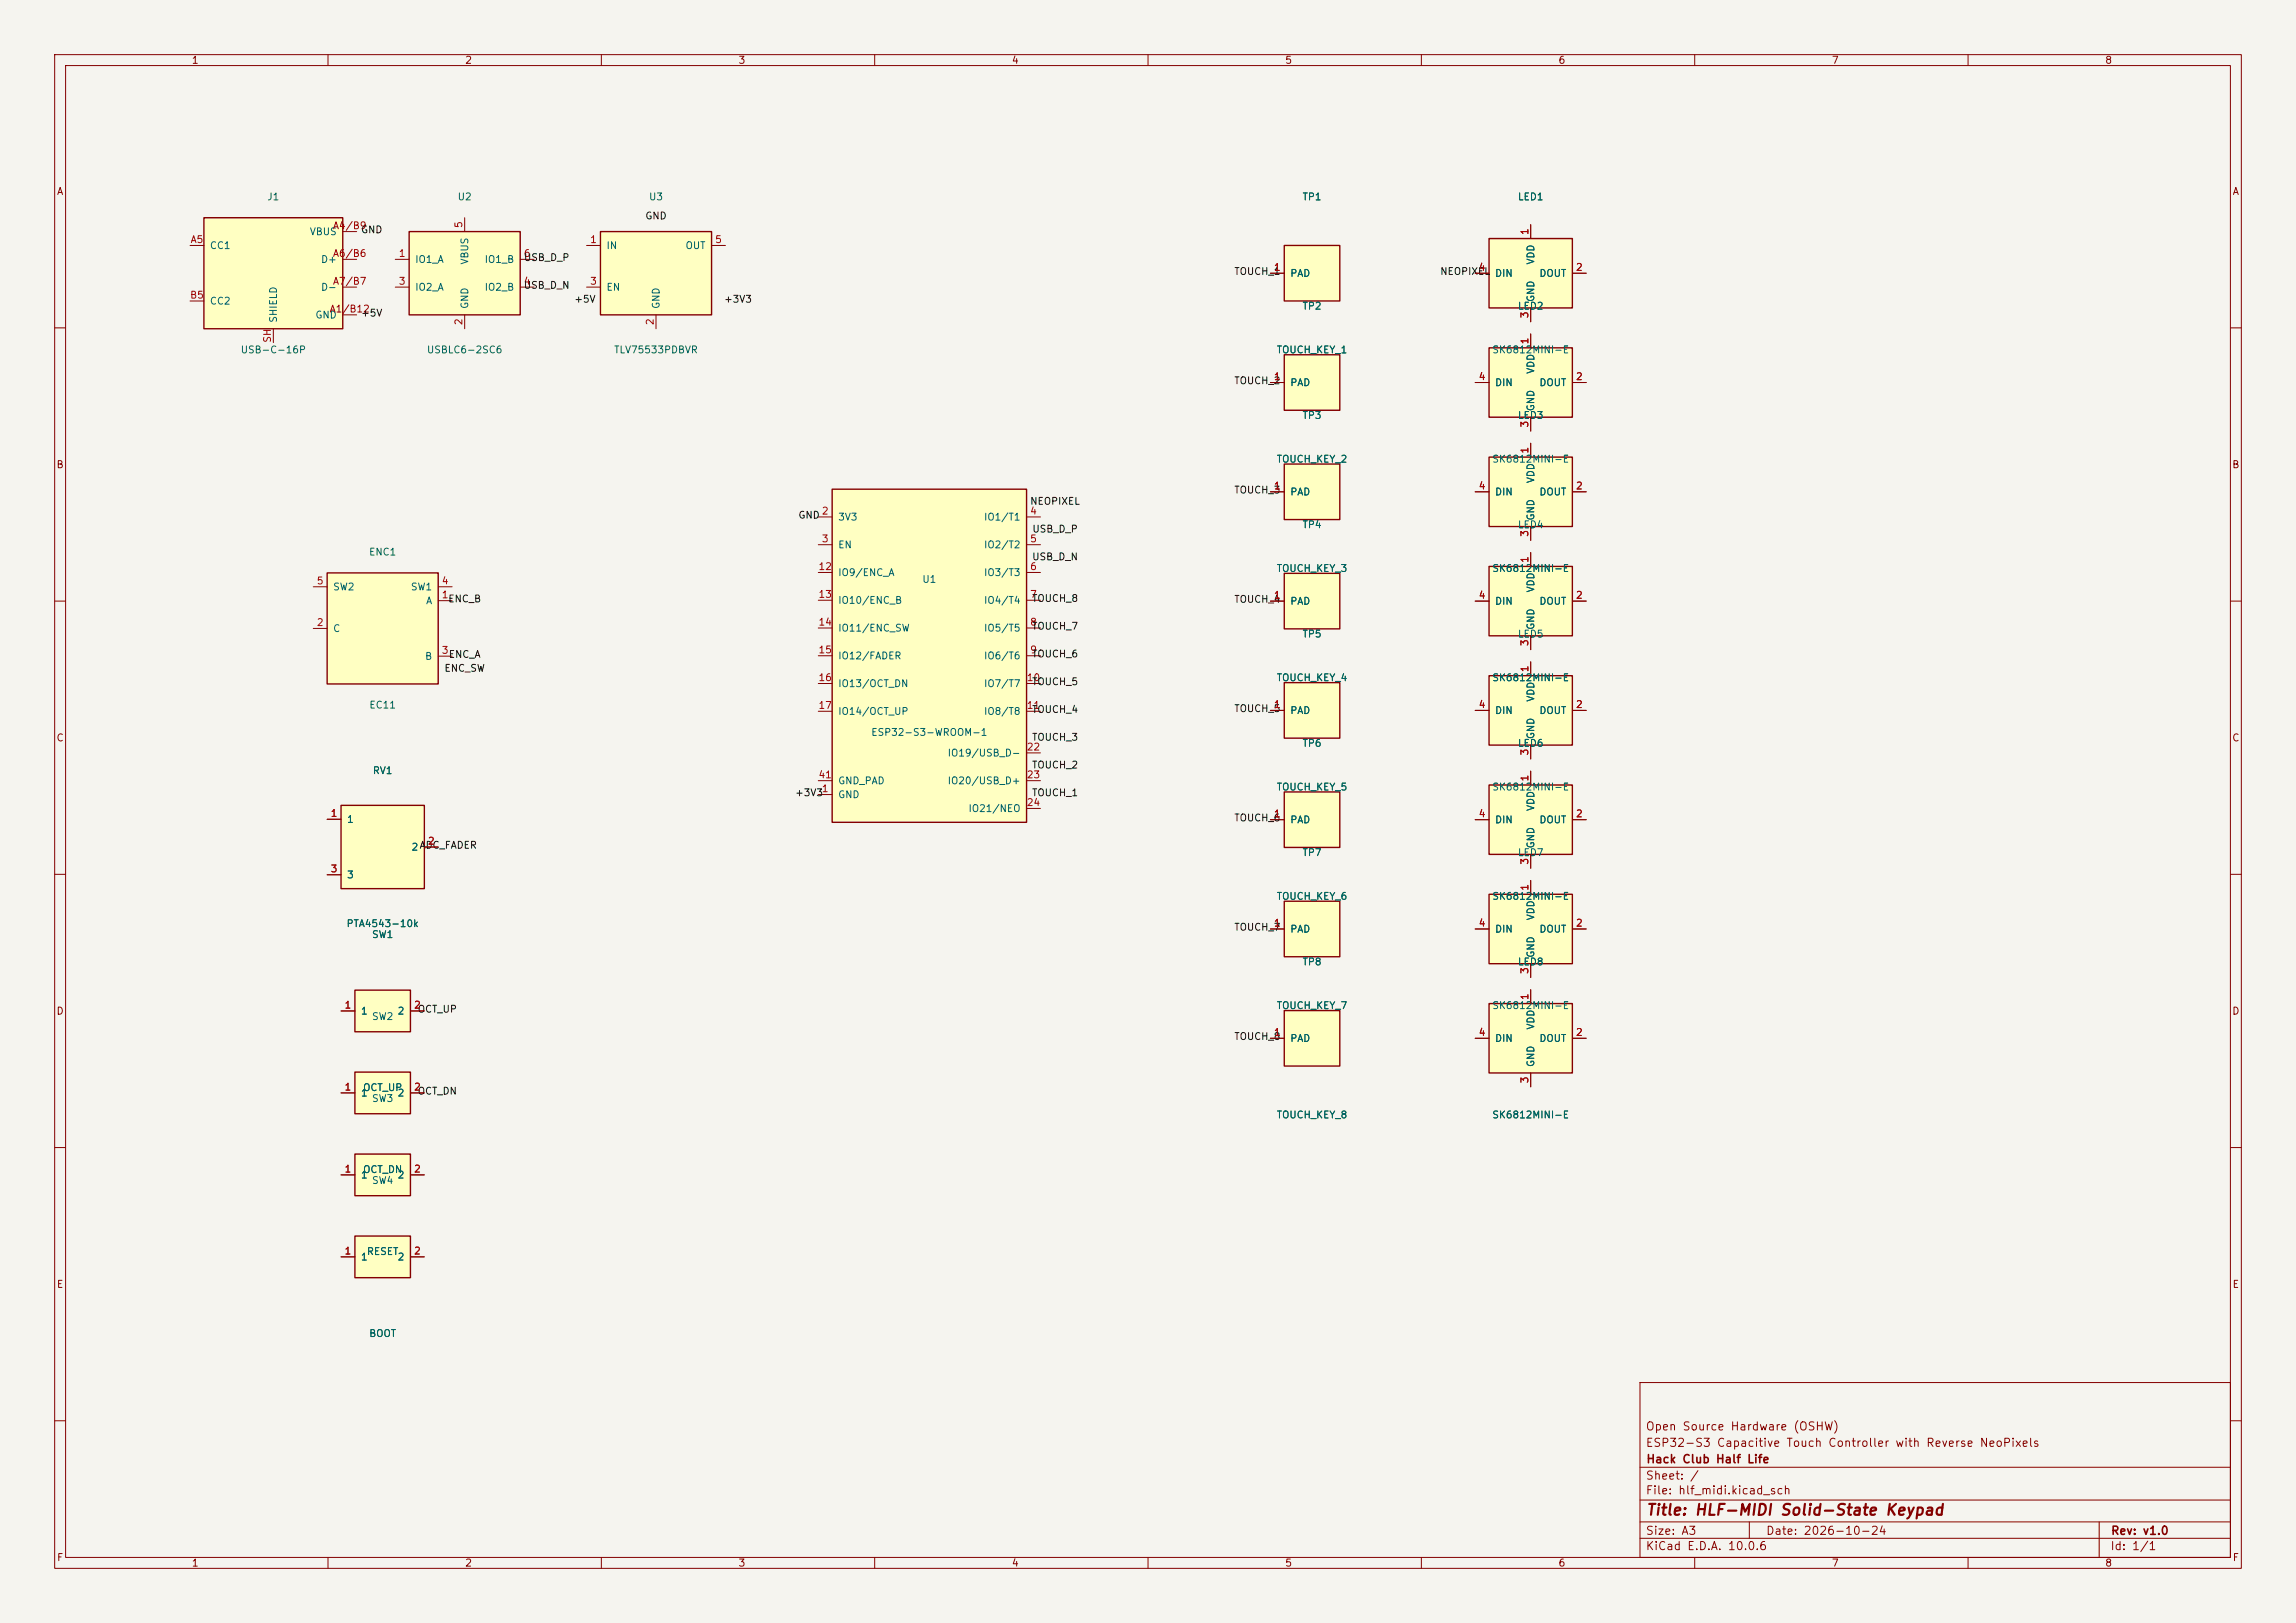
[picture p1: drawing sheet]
<svg xmlns="http://www.w3.org/2000/svg" width="420mm" height="297mm" viewBox="0 0 420 297" stroke-linecap="round" stroke-linejoin="round" font-family="sans-serif">
<defs><g id="words">
<text font-size="2" fill="#840000" x="301" y="277.8">Title: HLF-MIDI Solid-State Keypad</text>
<g font-size="1.5" fill="#840000">
<text x="300.9" y="262.1">Open Source Hardware (OSHW)</text>
<text x="300.9" y="265.1">ESP32-S3 Capacitive Touch Controller with Reverse NeoPixels</text>
<text x="301" y="268.1">Hack Club Half Life</text>
<text x="300.9" y="273.8">File: hlf_midi.kicad_sch</text>
<text x="300.9" y="271.1">Sheet: /</text>
<text x="300.9" y="281.2">Size: A3</text>
<text x="322.9" y="281.2">Date: 2026-10-24</text>
<text x="386" y="281.2">Rev: v1.0</text>
<text x="300.9" y="284">KiCad E.D.A. 10.0.6</text>
<text x="385.9" y="284">Id: 1/1</text>
</g>
<g font-size="1.3" fill="#840000">
<text x="35" y="12">1</text>
<text x="85" y="12">2</text>
<text x="135" y="12">3</text>
<text x="185" y="12">4</text>
<text x="235" y="12">5</text>
<text x="285" y="12">6</text>
<text x="335" y="12">7</text>
<text x="385" y="12">8</text>
<text x="10.3" y="36">A</text>
<text x="408.3" y="36">A</text>
<text x="10.2" y="86">B</text>
<text x="408.2" y="86">B</text>
<text x="10.2" y="136">C</text>
<text x="408.2" y="136">C</text>
<text x="10.2" y="186">D</text>
<text x="408.2" y="186">D</text>
<text x="10.3" y="236">E</text>
<text x="408.3" y="236">E</text>
<text x="10.3" y="286">F</text>
<text x="35" y="287">1</text>
<text x="85" y="287">2</text>
<text x="135" y="287">3</text>
<text x="185" y="287">4</text>
<text x="235" y="287">5</text>
<text x="285" y="287">6</text>
<text x="335" y="287">7</text>
<text x="385" y="287">8</text>
<text x="408.3" y="286">F</text>
</g>
<g font-size="1.3" fill="#006464">
<text x="48.8" y="37">J1</text>
<text x="83.6" y="37">U2</text>
<text x="118.6" y="37">U3</text>
<text x="238.1" y="37">TP1</text>
<text x="277.5" y="37">LED1</text>
<text x="38.3" y="45.9">CC1</text>
<text x="56.6" y="43.3">VBUS</text>
<text x="110.8" y="45.9">IN</text>
<text x="125.3" y="45.9">OUT</text>
<text x="58.6" y="48.4">D+</text>
<text x="58.6" y="53.5">D-</text>
<text x="75.8" y="48.4">IO1_A</text>
<text x="75.8" y="53.5">IO2_A</text>
<text x="86" y="48.5" transform="rotate(-90 86 48.5)">VBUS</text>
<text x="88.5" y="53.5">IO2_B</text>
<text x="88.5" y="48.4">IO1_B</text>
<text x="110.8" y="53.5">EN</text>
<text x="235.9" y="51">PAD</text>
<text x="273.4" y="51">DIN</text>
<text x="281" y="48.5" transform="rotate(-90 281 48.5)">VDD</text>
<text x="281.5" y="51">DOUT</text>
<text x="38.3" y="56">CC2</text>
<text x="51" y="59.2" transform="rotate(-90 51 59.2)">SHIELD</text>
<text x="57.6" y="58.6">GND</text>
<text x="86" y="56.6" transform="rotate(-90 86 56.6)">GND</text>
<text x="121" y="56.6" transform="rotate(-90 121 56.6)">GND</text>
<text x="238.1" y="57">TP2</text>
<text x="277.5" y="57">LED2</text>
<text x="281" y="55.4" transform="rotate(-90 281 55.4)">GND</text>
<text x="43.9" y="65">USB-C-16P</text>
<text x="78" y="65">USBLC6-2SC6</text>
<text x="112.2" y="65">TLV75533PDBVR</text>
<text x="233.4" y="65">TOUCH_KEY_1</text>
<text x="272.9" y="65">SK6812MINI-E</text>
<text x="235.9" y="71">PAD</text>
<text x="273.4" y="71">DIN</text>
<text x="281" y="68.5" transform="rotate(-90 281 68.5)">VDD</text>
<text x="281.5" y="71">DOUT</text>
<text x="238.1" y="77">TP3</text>
<text x="277.5" y="77">LED3</text>
<text x="281" y="75.4" transform="rotate(-90 281 75.4)">GND</text>
<text x="233.4" y="85">TOUCH_KEY_2</text>
<text x="272.9" y="85">SK6812MINI-E</text>
<text x="281" y="88.5" transform="rotate(-90 281 88.5)">VDD</text>
<text x="153.2" y="95.6">3V3</text>
<text x="179.9" y="95.6">IO1/T1</text>
<text x="235.9" y="91">PAD</text>
<text x="273.4" y="91">DIN</text>
<text x="281" y="95.4" transform="rotate(-90 281 95.4)">GND</text>
<text x="281.5" y="91">DOUT</text>
<text x="67.4" y="102">ENC1</text>
<text x="153.2" y="100.6">EN</text>
<text x="179.9" y="100.6">IO2/T2</text>
<text x="238.1" y="97">TP4</text>
<text x="277.5" y="97">LED4</text>
<text x="153.2" y="105.7">IO9/ENC_A</text>
<text x="168.6" y="107">U1</text>
<text x="179.9" y="105.7">IO3/T3</text>
<text x="233.4" y="105">TOUCH_KEY_3</text>
<text x="272.9" y="105">SK6812MINI-E</text>
<text x="60.8" y="108.3">SW2</text>
<text x="75" y="108.3">SW1</text>
<text x="77.8" y="110.9">A</text>
<text x="153.2" y="110.8">IO10/ENC_B</text>
<text x="179.9" y="110.8">IO4/T4</text>
<text x="235.9" y="111">PAD</text>
<text x="273.4" y="111">DIN</text>
<text x="281" y="108.5" transform="rotate(-90 281 108.5)">VDD</text>
<text x="281.5" y="111">DOUT</text>
<text x="60.8" y="116">C</text>
<text x="153.2" y="115.9">IO11/ENC_SW</text>
<text x="179.9" y="115.9">IO5/T5</text>
<text x="238.1" y="117">TP5</text>
<text x="277.5" y="117">LED5</text>
<text x="281" y="115.4" transform="rotate(-90 281 115.4)">GND</text>
<text x="77.6" y="121">B</text>
<text x="153.2" y="121">IO12/FADER</text>
<text x="179.9" y="121">IO6/T6</text>
<text x="233.4" y="125">TOUCH_KEY_4</text>
<text x="272.9" y="125">SK6812MINI-E</text>
<text x="67.5" y="130">EC11</text>
<text x="153.2" y="126">IO13/OCT_DN</text>
<text x="153.2" y="131.1">IO14/OCT_UP</text>
<text x="179.9" y="126">IO7/T7</text>
<text x="179.9" y="131.1">IO8/T8</text>
<text x="235.9" y="131">PAD</text>
<text x="273.4" y="131">DIN</text>
<text x="281" y="128.5" transform="rotate(-90 281 128.5)">VDD</text>
<text x="281.5" y="131">DOUT</text>
<text x="159.3" y="135">ESP32-S3-WROOM-1</text>
<text x="238.1" y="137">TP6</text>
<text x="277.5" y="137">LED6</text>
<text x="281" y="135.4" transform="rotate(-90 281 135.4)">GND</text>
<text x="68.1" y="142">RV1</text>
<text x="153.2" y="143.8">GND_PAD</text>
<text x="173.2" y="138.7">IO19/USB_D-</text>
<text x="173.2" y="143.8">IO20/USB_D+</text>
<text x="153.2" y="146.4">GND</text>
<text x="177" y="148.9">IO21/NEO</text>
<text x="233.4" y="145">TOUCH_KEY_5</text>
<text x="272.9" y="145">SK6812MINI-E</text>
<text x="281" y="148.5" transform="rotate(-90 281 148.5)">VDD</text>
<text x="63.4" y="150.9">1</text>
<text x="75.2" y="156">2</text>
<text x="235.9" y="151">PAD</text>
<text x="273.4" y="151">DIN</text>
<text x="281" y="155.4" transform="rotate(-90 281 155.4)">GND</text>
<text x="281.5" y="151">DOUT</text>
<text x="63.4" y="161">3</text>
<text x="238.1" y="157">TP7</text>
<text x="277.5" y="157">LED7</text>
<text x="233.4" y="165">TOUCH_KEY_6</text>
<text x="272.9" y="165">SK6812MINI-E</text>
<text x="63.3" y="170">PTA4543-10k</text>
<text x="67.9" y="172">SW1</text>
<text x="235.9" y="171">PAD</text>
<text x="273.4" y="171">DIN</text>
<text x="281" y="168.5" transform="rotate(-90 281 168.5)">VDD</text>
<text x="281.5" y="171">DOUT</text>
<text x="238.1" y="177">TP8</text>
<text x="277.5" y="177">LED8</text>
<text x="281" y="175.4" transform="rotate(-90 281 175.4)">GND</text>
<text x="65.9" y="186">1</text>
<text x="72.6" y="186">2</text>
<text x="233.4" y="185">TOUCH_KEY_7</text>
<text x="272.9" y="185">SK6812MINI-E</text>
<text x="67.9" y="187">SW2</text>
<text x="235.9" y="191">PAD</text>
<text x="273.4" y="191">DIN</text>
<text x="281" y="188.5" transform="rotate(-90 281 188.5)">VDD</text>
<text x="281.5" y="191">DOUT</text>
<text x="281" y="195.4" transform="rotate(-90 281 195.4)">GND</text>
<text x="65.9" y="201">1</text>
<text x="66.3" y="200">OCT_UP</text>
<text x="67.9" y="202">SW3</text>
<text x="72.6" y="201">2</text>
<text x="233.4" y="205">TOUCH_KEY_8</text>
<text x="272.9" y="205">SK6812MINI-E</text>
<text x="65.9" y="216">1</text>
<text x="66.3" y="215">OCT_DN</text>
<text x="72.6" y="216">2</text>
<text x="67.9" y="217">SW4</text>
<text x="65.9" y="231">1</text>
<text x="67" y="230">RESET</text>
<text x="72.6" y="231">2</text>
<text x="67.4" y="245">BOOT</text>
</g>
<g font-size="1.3" fill="#a90000">
<text x="84.9" y="41.8" transform="rotate(-90 84.9 41.8)">5</text>
<text x="34.8" y="44.8">A5</text>
<text x="60.8" y="42.2">A4/B9</text>
<text x="60.8" y="47.3">A6/B6</text>
<text x="72.8" y="47.3">1</text>
<text x="95.7" y="47.3">6</text>
<text x="107.8" y="44.8">1</text>
<text x="130.7" y="44.8">5</text>
<text x="279.9" y="43.1" transform="rotate(-90 279.9 43.1)">1</text>
<text x="60.8" y="52.4">A7/B7</text>
<text x="72.8" y="52.4">3</text>
<text x="95.7" y="52.4">4</text>
<text x="107.8" y="52.4">3</text>
<text x="232.9" y="49.9">1</text>
<text x="270.4" y="49.9">4</text>
<text x="288.2" y="49.9">2</text>
<text x="34.7" y="54.9">B5</text>
<text x="60.2" y="57.5">A1/B12</text>
<text x="84.9" y="59.6" transform="rotate(-90 84.9 59.6)">2</text>
<text x="119.9" y="59.6" transform="rotate(-90 119.9 59.6)">2</text>
<text x="279.9" y="58.4" transform="rotate(-90 279.9 58.4)">3</text>
<text x="49.9" y="62.8" transform="rotate(-90 49.9 62.8)">SH</text>
<text x="279.9" y="63.1" transform="rotate(-90 279.9 63.1)">1</text>
<text x="232.9" y="69.9">1</text>
<text x="270.4" y="69.9">4</text>
<text x="288.2" y="69.9">2</text>
<text x="279.9" y="83.1" transform="rotate(-90 279.9 83.1)">1</text>
<text x="279.9" y="78.4" transform="rotate(-90 279.9 78.4)">3</text>
<text x="232.9" y="89.9">1</text>
<text x="270.4" y="89.9">4</text>
<text x="288.2" y="89.9">2</text>
<text x="150.2" y="94.5">2</text>
<text x="188.3" y="94.5">4</text>
<text x="150.2" y="99.5">3</text>
<text x="188.3" y="99.5">5</text>
<text x="279.9" y="98.4" transform="rotate(-90 279.9 98.4)">3</text>
<text x="57.8" y="107.2">5</text>
<text x="80.7" y="107.2">4</text>
<text x="149.6" y="104.6">12</text>
<text x="188.3" y="104.6">6</text>
<text x="279.9" y="103.1" transform="rotate(-90 279.9 103.1)">1</text>
<text x="80.7" y="109.8">1</text>
<text x="149.6" y="109.7">13</text>
<text x="188.3" y="109.7">7</text>
<text x="232.9" y="109.9">1</text>
<text x="270.4" y="109.9">4</text>
<text x="288.2" y="109.9">2</text>
<text x="57.8" y="114.9">2</text>
<text x="80.7" y="119.9">3</text>
<text x="149.6" y="114.8">14</text>
<text x="149.6" y="119.9">15</text>
<text x="188.3" y="114.8">8</text>
<text x="188.3" y="119.9">9</text>
<text x="279.9" y="118.4" transform="rotate(-90 279.9 118.4)">3</text>
<text x="149.6" y="124.9">16</text>
<text x="187.7" y="124.9">10</text>
<text x="279.9" y="123.1" transform="rotate(-90 279.9 123.1)">1</text>
<text x="149.6" y="130">17</text>
<text x="187.7" y="130">11</text>
<text x="232.9" y="129.9">1</text>
<text x="270.4" y="129.9">4</text>
<text x="288.2" y="129.9">2</text>
<text x="187.7" y="137.6">22</text>
<text x="149.6" y="142.7">41</text>
<text x="187.7" y="142.7">23</text>
<text x="279.9" y="143.1" transform="rotate(-90 279.9 143.1)">1</text>
<text x="279.9" y="138.4" transform="rotate(-90 279.9 138.4)">3</text>
<text x="60.4" y="149.8">1</text>
<text x="150.2" y="145.3">1</text>
<text x="187.7" y="147.8">24</text>
<text x="232.9" y="149.9">1</text>
<text x="270.4" y="149.9">4</text>
<text x="288.2" y="149.9">2</text>
<text x="78.2" y="154.9">2</text>
<text x="60.4" y="159.9">3</text>
<text x="279.9" y="158.4" transform="rotate(-90 279.9 158.4)">3</text>
<text x="279.9" y="163.1" transform="rotate(-90 279.9 163.1)">1</text>
<text x="232.9" y="169.9">1</text>
<text x="270.4" y="169.9">4</text>
<text x="288.2" y="169.9">2</text>
<text x="279.9" y="178.4" transform="rotate(-90 279.9 178.4)">3</text>
<text x="62.9" y="184.9">1</text>
<text x="75.6" y="184.9">2</text>
<text x="279.9" y="183.1" transform="rotate(-90 279.9 183.1)">1</text>
<text x="232.9" y="189.9">1</text>
<text x="270.4" y="189.9">4</text>
<text x="288.2" y="189.9">2</text>
<text x="62.9" y="199.9">1</text>
<text x="75.6" y="199.9">2</text>
<text x="279.9" y="198.4" transform="rotate(-90 279.9 198.4)">3</text>
<text x="62.9" y="214.9">1</text>
<text x="75.6" y="214.9">2</text>
<text x="62.9" y="229.9">1</text>
<text x="75.6" y="229.9">2</text>
</g>
<g font-size="1.3" fill="#0f0f0f">
<text x="117.9" y="40.5">GND</text>
<text x="65.9" y="43">GND</text>
<text x="95.7" y="53.2">USB_D_N</text>
<text x="95.7" y="48.1">USB_D_P</text>
<text x="225.7" y="50.6">TOUCH_1</text>
<text x="263.3" y="50.6">NEOPIXEL</text>
<text x="65.9" y="58.2">+5V</text>
<text x="104.9" y="55.7">+5V</text>
<text x="132.3" y="55.7">+3V3</text>
<text x="225.7" y="70.6">TOUCH_2</text>
<text x="145.9" y="95.2">GND</text>
<text x="188.3" y="92.7">NEOPIXEL</text>
<text x="225.7" y="90.6">TOUCH_3</text>
<text x="188.7" y="97.8">USB_D_P</text>
<text x="188.7" y="102.8">USB_D_N</text>
<text x="81.9" y="110.5">ENC_B</text>
<text x="188.7" y="110.5">TOUCH_8</text>
<text x="225.7" y="110.6">TOUCH_4</text>
<text x="188.7" y="115.5">TOUCH_7</text>
<text x="81.2" y="123.2">ENC_SW</text>
<text x="82" y="120.7">ENC_A</text>
<text x="188.7" y="125.7">TOUCH_5</text>
<text x="188.7" y="120.6">TOUCH_6</text>
<text x="188.7" y="130.8">TOUCH_4</text>
<text x="225.7" y="130.6">TOUCH_5</text>
<text x="188.7" y="135.9">TOUCH_3</text>
<text x="188.7" y="140.9">TOUCH_2</text>
<text x="145.3" y="146">+3V3</text>
<text x="188.7" y="146">TOUCH_1</text>
<text x="76.6" y="155.6">ADC_FADER</text>
<text x="225.7" y="150.6">TOUCH_6</text>
<text x="225.7" y="170.6">TOUCH_7</text>
<text x="76.3" y="185.6">OCT_UP</text>
<text x="225.7" y="190.6">TOUCH_8</text>
<text x="76.3" y="200.6">OCT_DN</text>
</g>
</g></defs>
<path d="M0 0h420v297h-420z" fill="#f5f4ef" stroke="#f5f4ef" stroke-width=".18"/>
<g fill="none" stroke="#840000" stroke-width=".18">
<path d="M10 10h400v277h-400zM12 12h396v273h-396zM60 10v2M110 10v2M160 10v2M210 10v2M260 10v2M310 10v2M360 10v2M10 60h2M408 60h2M10 110h2"/>
<path d="M408 110h2M10 160h2M408 160h2M10 210h2M408 210h2M300 253h108v32h-108zM10 260h2M300 278.5h108M300 274.5h108M300 268.5h108M320 278.5v3M384 278.5v6.5"/>
<path d="M408 260h2M60 285v2M110 285v2M160 285v2M210 285v2M260 285v2M300 281.5h108M310 285v2M360 285v2"/>
</g>
<path d="M59.8 104.8h20.4v20.4h-20.4z" fill="#ffffc2"/>
<path d="M59.8 104.8h20.4v20.4h-20.4z" fill="none" stroke="#840000" stroke-width=".25"/>
<path d="M57.3 115h2.5M57.3 107.4h2.5M80.2 109.9h2.5M80.2 107.4h2.5M80.2 120.1h2.5" fill="none" stroke="#840000" stroke-width=".18"/>
<path d="M234.9 64.9h10.2v10.2h-10.2z" fill="#ffffc2"/>
<path d="M234.9 64.9h10.2v10.2h-10.2z" fill="none" stroke="#840000" stroke-width=".25"/>
<path d="M232.4 70h2.5" fill="none" stroke="#840000" stroke-width=".18"/>
<path d="M234.9 184.9h10.2v10.2h-10.2z" fill="#ffffc2"/>
<path d="M234.9 184.9h10.2v10.2h-10.2z" fill="none" stroke="#840000" stroke-width=".25"/>
<path d="M232.4 190h2.5" fill="none" stroke="#840000" stroke-width=".18"/>
<path d="M272.4 163.6h15.2v12.7h-15.2z" fill="#ffffc2"/>
<path d="M272.4 163.6h15.2v12.7h-15.2z" fill="none" stroke="#840000" stroke-width=".25"/>
<path d="M269.8 170h2.6M280 161.1v2.5M280 176.3v2.6M287.6 170h2.6" fill="none" stroke="#840000" stroke-width=".18"/>
<path d="M272.4 183.6h15.2v12.7h-15.2z" fill="#ffffc2"/>
<path d="M272.4 183.6h15.2v12.7h-15.2z" fill="none" stroke="#840000" stroke-width=".25"/>
<path d="M269.8 190h2.6M280 181.1v2.5M280 196.3v2.6M287.6 190h2.6" fill="none" stroke="#840000" stroke-width=".18"/>
<path d="M234.9 44.9h10.2v10.2h-10.2z" fill="#ffffc2"/>
<path d="M234.9 44.9h10.2v10.2h-10.2z" fill="none" stroke="#840000" stroke-width=".25"/>
<path d="M232.4 50h2.5" fill="none" stroke="#840000" stroke-width=".18"/>
<path d="M272.4 43.6h15.2v12.7h-15.2z" fill="#ffffc2"/>
<path d="M272.4 43.6h15.2v12.7h-15.2z" fill="none" stroke="#840000" stroke-width=".25"/>
<path d="M269.8 50h2.6M280 41.1v2.6M280 56.4v2.5M287.6 50h2.6" fill="none" stroke="#840000" stroke-width=".18"/>
<path d="M234.9 124.9h10.2v10.2h-10.2z" fill="#ffffc2"/>
<path d="M234.9 124.9h10.2v10.2h-10.2z" fill="none" stroke="#840000" stroke-width=".25"/>
<path d="M232.4 130h2.5" fill="none" stroke="#840000" stroke-width=".18"/>
<path d="M234.9 144.9h10.2v10.2h-10.2z" fill="#ffffc2"/>
<path d="M234.9 144.9h10.2v10.2h-10.2z" fill="none" stroke="#840000" stroke-width=".25"/>
<path d="M232.4 150h2.5" fill="none" stroke="#840000" stroke-width=".18"/>
<path d="M74.8 42.4h20.4v15.2h-20.4z" fill="#ffffc2"/>
<path d="M74.8 42.4h20.4v15.2h-20.4z" fill="none" stroke="#840000" stroke-width=".25"/>
<path d="M85 39.8v2.6M72.3 47.5h2.5M72.3 52.5h2.5M85 57.6v2.6M95.2 47.5h2.5M95.2 52.5h2.5" fill="none" stroke="#840000" stroke-width=".18"/>
<path d="M37.3 39.8h25.4v20.4h-25.4z" fill="#ffffc2"/>
<path d="M37.3 39.8h25.4v20.4h-25.4z" fill="none" stroke="#840000" stroke-width=".25"/>
<path d="M34.8 44.9h2.5M34.8 55.1h2.5M62.7 57.6h2.5M62.7 42.4h2.5M62.7 47.5h2.5M62.7 52.5h2.5M50 60.2v2.5" fill="none" stroke="#840000" stroke-width=".18"/>
<path d="M64.9 226.2h10.2v7.6h-10.2z" fill="#ffffc2"/>
<path d="M64.9 226.2h10.2v7.6h-10.2z" fill="none" stroke="#840000" stroke-width=".25"/>
<path d="M62.4 230h2.5M75.1 230h2.5" fill="none" stroke="#840000" stroke-width=".18"/>
<path d="M62.4 147.4h15.2v15.2h-15.2z" fill="#ffffc2"/>
<path d="M62.4 147.4h15.2v15.2h-15.2z" fill="none" stroke="#840000" stroke-width=".25"/>
<path d="M59.8 149.9h2.6M77.6 155h2.6M59.8 160.1h2.6" fill="none" stroke="#840000" stroke-width=".18"/>
<path d="M64.9 211.2h10.2v7.6h-10.2z" fill="#ffffc2"/>
<path d="M64.9 211.2h10.2v7.6h-10.2z" fill="none" stroke="#840000" stroke-width=".25"/>
<path d="M62.4 215h2.5M75.1 215h2.5" fill="none" stroke="#840000" stroke-width=".18"/>
<path d="M64.9 196.2h10.2v7.6h-10.2z" fill="#ffffc2"/>
<path d="M64.9 196.2h10.2v7.6h-10.2z" fill="none" stroke="#840000" stroke-width=".25"/>
<path d="M62.4 200h2.5M75.1 200h2.5" fill="none" stroke="#840000" stroke-width=".18"/>
<path d="M64.9 181.2h10.2v7.6h-10.2z" fill="#ffffc2"/>
<path d="M64.9 181.2h10.2v7.6h-10.2z" fill="none" stroke="#840000" stroke-width=".25"/>
<path d="M62.4 185h2.5M75.1 185h2.5" fill="none" stroke="#840000" stroke-width=".18"/>
<path d="M109.8 42.4h20.4v15.2h-20.4z" fill="#ffffc2"/>
<path d="M109.8 42.4h20.4v15.2h-20.4z" fill="none" stroke="#840000" stroke-width=".25"/>
<path d="M107.3 44.9h2.5M107.3 52.5h2.5M120 57.6v2.6M130.2 44.9h2.5" fill="none" stroke="#840000" stroke-width=".18"/>
<path d="M272.4 123.6h15.2v12.7h-15.2z" fill="#ffffc2"/>
<path d="M272.4 123.6h15.2v12.7h-15.2z" fill="none" stroke="#840000" stroke-width=".25"/>
<path d="M269.8 130h2.6M280 121.1v2.5M280 136.3v2.6M287.6 130h2.6" fill="none" stroke="#840000" stroke-width=".18"/>
<path d="M152.2 89.5h35.6v61h-35.6z" fill="#ffffc2"/>
<path d="M152.2 89.5h35.6v61h-35.6z" fill="none" stroke="#840000" stroke-width=".25"/>
<g fill="none" stroke="#840000" stroke-width=".18">
<path d="M149.7 94.6h2.5M149.7 99.7h2.5M187.8 94.6h2.5M187.8 99.7h2.5M149.7 104.8h2.5M149.7 109.8h2.5M149.7 114.9h2.5M149.7 120h2.5M187.8 104.8h2.5M187.8 109.8h2.5M187.8 114.9h2.5M187.8 120h2.5"/>
<path d="M149.7 125.1h2.5M149.7 130.2h2.5M187.8 125.1h2.5M187.8 130.2h2.5M187.8 137.8h2.5M149.7 145.4h2.5M149.7 142.9h2.5M187.8 142.9h2.5M187.8 147.9h2.5"/>
</g>
<path d="M272.4 143.6h15.2v12.7h-15.2z" fill="#ffffc2"/>
<path d="M272.4 143.6h15.2v12.7h-15.2z" fill="none" stroke="#840000" stroke-width=".25"/>
<path d="M269.8 150h2.6M280 141.1v2.5M280 156.3v2.6M287.6 150h2.6" fill="none" stroke="#840000" stroke-width=".18"/>
<path d="M234.9 164.9h10.2v10.2h-10.2z" fill="#ffffc2"/>
<path d="M234.9 164.9h10.2v10.2h-10.2z" fill="none" stroke="#840000" stroke-width=".25"/>
<path d="M232.4 170h2.5" fill="none" stroke="#840000" stroke-width=".18"/>
<path d="M234.9 104.9h10.2v10.2h-10.2z" fill="#ffffc2"/>
<path d="M234.9 104.9h10.2v10.2h-10.2z" fill="none" stroke="#840000" stroke-width=".25"/>
<path d="M232.4 110h2.5" fill="none" stroke="#840000" stroke-width=".18"/>
<path d="M272.4 63.7h15.2v12.7h-15.2z" fill="#ffffc2"/>
<path d="M272.4 63.7h15.2v12.7h-15.2z" fill="none" stroke="#840000" stroke-width=".25"/>
<path d="M269.8 70h2.6M280 61.1v2.6M280 76.4v2.5M287.6 70h2.6" fill="none" stroke="#840000" stroke-width=".18"/>
<path d="M234.9 84.9h10.2v10.2h-10.2z" fill="#ffffc2"/>
<path d="M234.9 84.9h10.2v10.2h-10.2z" fill="none" stroke="#840000" stroke-width=".25"/>
<path d="M232.4 90h2.5" fill="none" stroke="#840000" stroke-width=".18"/>
<path d="M272.4 103.7h15.2v12.7h-15.2z" fill="#ffffc2"/>
<path d="M272.4 103.7h15.2v12.7h-15.2z" fill="none" stroke="#840000" stroke-width=".25"/>
<path d="M269.8 110h2.6M280 101.1v2.6M280 116.4v2.5M287.6 110h2.6" fill="none" stroke="#840000" stroke-width=".18"/>
<path d="M272.4 83.7h15.2v12.7h-15.2z" fill="#ffffc2"/>
<path d="M272.4 83.7h15.2v12.7h-15.2z" fill="none" stroke="#840000" stroke-width=".25"/>
<g fill="none" stroke="#840000" stroke-width=".18">
<path d="M232.4 50h2.5M269.8 50h2.6M280 41.1v2.6M280 56.4v2.5M287.6 50h2.6M232.4 70h2.5M269.8 70h2.6M280 61.1v2.6M280 76.4v2.5M287.6 70h2.6M232.4 90h2.5M269.8 90h2.6"/>
<path d="M280 81.1v2.6M280 96.4v2.5M287.6 90h2.6M232.4 110h2.5M269.8 110h2.6M280 101.1v2.6M280 116.4v2.5M287.6 110h2.6M232.4 130h2.5M269.8 130h2.6M280 121.1v2.5M280 136.3v2.6"/>
<path d="M287.6 130h2.6M59.8 149.9h2.6M77.6 155h2.6M232.4 150h2.5M269.8 150h2.6M280 141.1v2.5M280 156.3v2.6M287.6 150h2.6M59.8 160.1h2.6M232.4 170h2.5M269.8 170h2.6M280 161.1v2.5"/>
<path d="M280 176.3v2.6M287.6 170h2.6M62.4 185h2.5M62.4 200h2.5M75.1 185h2.5M75.1 200h2.5M232.4 190h2.5M269.8 190h2.6M280 181.1v2.5M280 196.3v2.6M287.6 190h2.6M62.4 215h2.5"/>
<path d="M75.1 215h2.5M62.4 230h2.5M75.1 230h2.5"/>
</g>
<use href="#words"/>
</svg>
